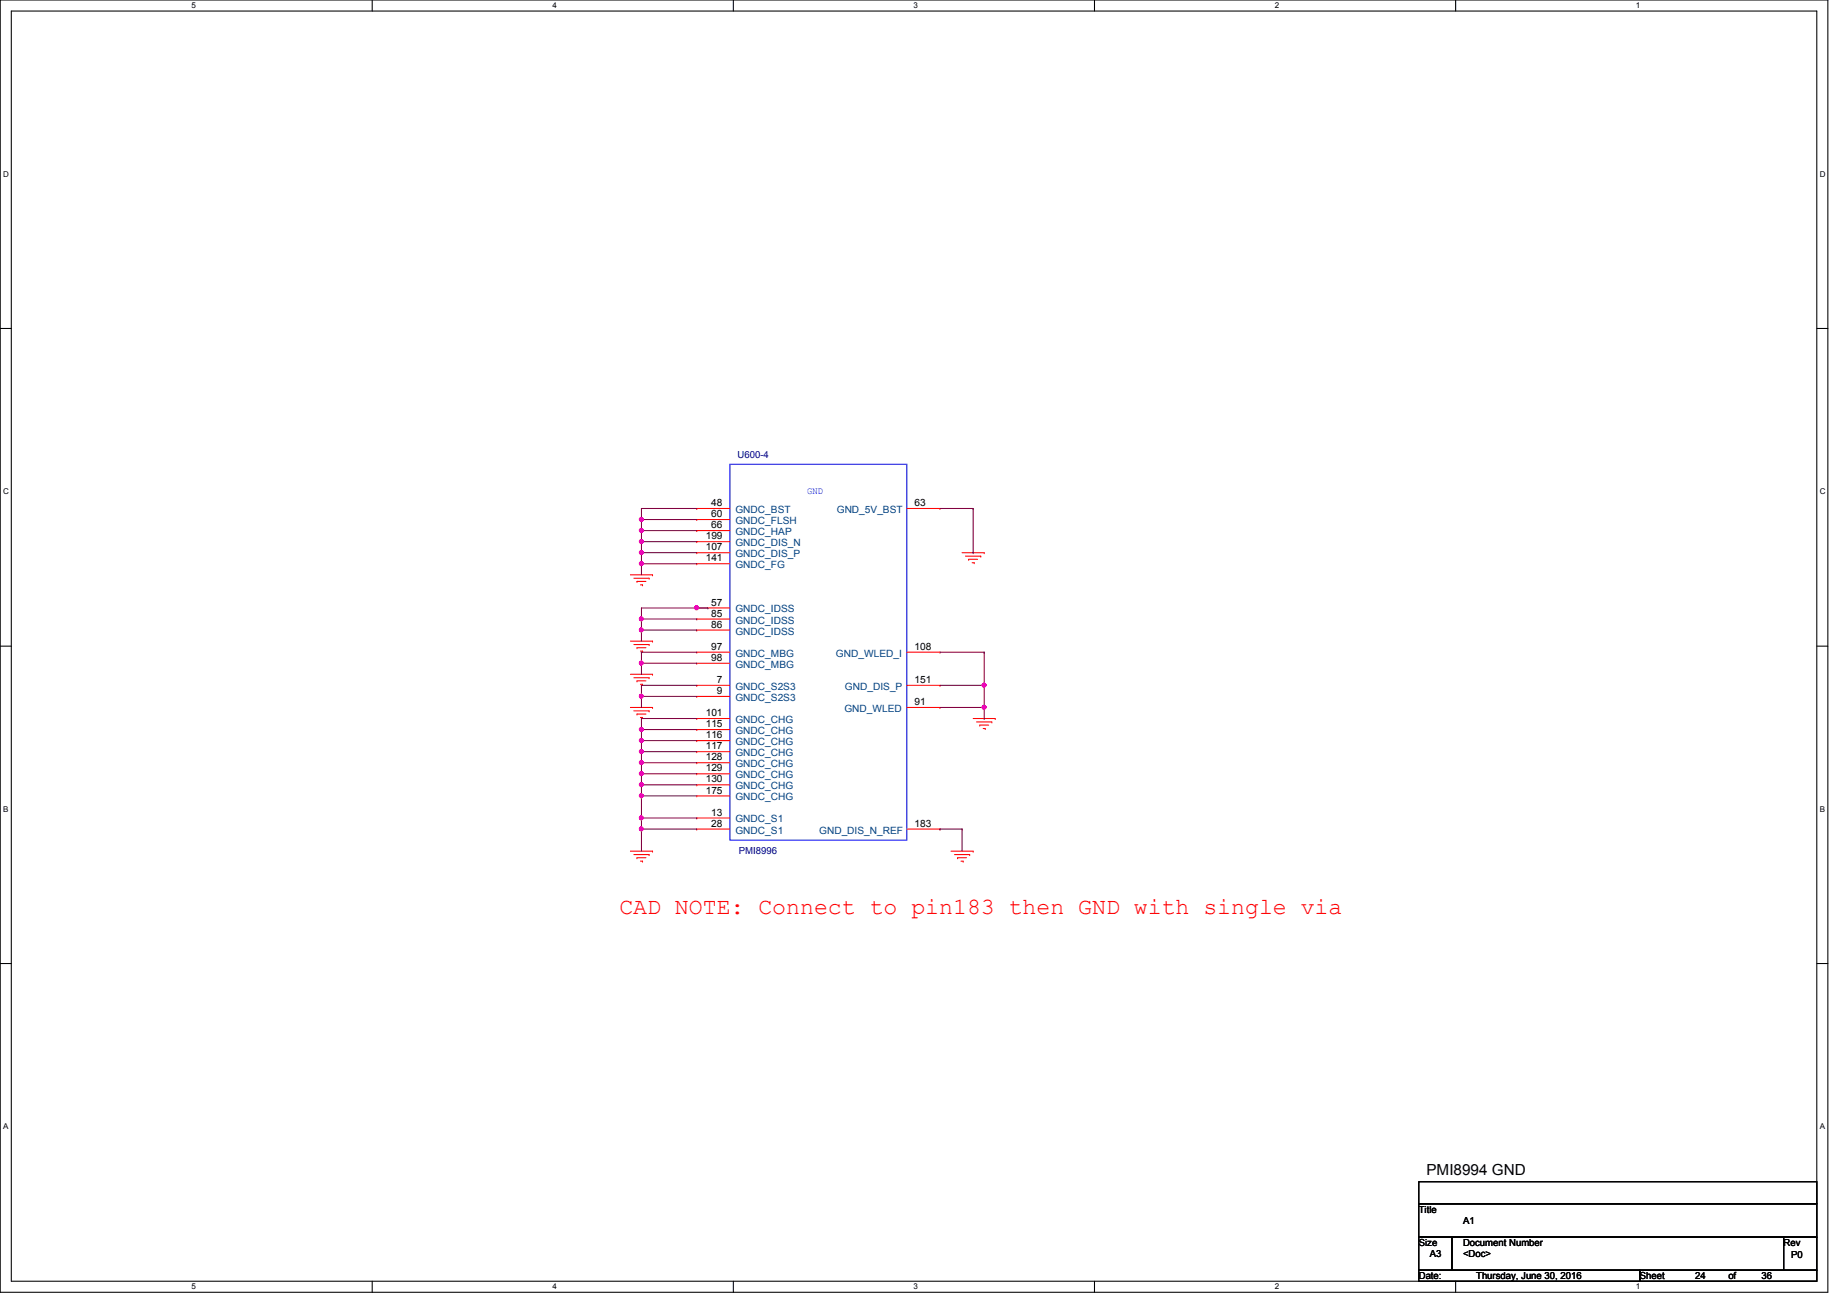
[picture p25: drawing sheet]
<svg xmlns="http://www.w3.org/2000/svg" width="297mm" height="210mm" viewBox="0 0 297 210" stroke-linecap="round" stroke-linejoin="round" font-family="sans-serif">
<defs><g id="words">
<text font-size="3.7" fill="#f00" x="99.6" y="147">CAD NOTE: Connect to pin183 then GND with single via</text>
<text font-size="2.5" x="229.4" y="188.9">PMI8994 GND</text>
<g font-size="1.6" fill="#000080">
<text x="118.6" y="73.6">U600-4</text>
<text x="118.8" y="137.3">PMI8996</text>
</g>
<g font-size="1.6">
<text x="114.4" y="81.4">48</text>
<text x="114.4" y="83.2">60</text>
<text x="147.1" y="81.4">63</text>
<text x="113.5" y="86.7">199</text>
<text x="113.5" y="88.5">107</text>
<text x="114.4" y="85">66</text>
<text x="113.5" y="90.3">141</text>
<text x="114.4" y="97.4">57</text>
<text x="114.4" y="99.2">85</text>
<text x="114.4" y="101">86</text>
<text x="114.4" y="104.5">97</text>
<text x="114.4" y="106.3">98</text>
<text x="147.1" y="104.5">108</text>
<text x="115.3" y="109.9">7</text>
<text x="115.3" y="111.6">9</text>
<text x="147.1" y="109.9">151</text>
<text x="147.1" y="113.4">91</text>
<text x="113.5" y="115.2">101</text>
<text x="113.5" y="117">115</text>
<text x="113.5" y="118.7">116</text>
<text x="113.5" y="120.5">117</text>
<text x="113.5" y="122.3">128</text>
<text x="113.5" y="124.1">129</text>
<text x="113.5" y="125.9">130</text>
<text x="113.5" y="127.6">175</text>
<text x="114.4" y="131.2">13</text>
<text x="114.4" y="133">28</text>
<text x="147.1" y="133">183</text>
<text x="228.2" y="195.1">Title</text>
<text x="235.3" y="196.8">A1</text>
<text x="228.2" y="200.4">Size</text>
<text x="230" y="202.2">A3</text>
<text x="235.3" y="200.4">Document Number</text>
<text x="235.3" y="202.2">&lt;Doc&gt;</text>
<text x="286.8" y="200.4">Rev</text>
<text x="288.1" y="202.4">P0</text>
<text x="228.2" y="205.7">Date:</text>
<text x="237.4" y="205.7">Thursday, June 30, 2016</text>
<text x="263.7" y="205.7">Sheet</text>
<text x="272.6" y="205.7">24</text>
<text x="278" y="205.7">of</text>
<text x="283.3" y="205.7">36</text>
</g>
<g font-size="1.6" fill="#004080">
<text x="118.3" y="82.5">GNDC_BST</text>
<text x="134.6" y="82.5">GND_5V_BST</text>
<text x="118.3" y="84.3">GNDC_FLSH</text>
<text x="118.3" y="86.1">GNDC_HAP</text>
<text x="118.3" y="87.8">GNDC_DIS_N</text>
<text x="118.3" y="89.6">GNDC_DIS_P</text>
<text x="118.3" y="91.4">GNDC_FG</text>
<text x="118.3" y="98.5">GNDC_IDSS</text>
<text x="118.3" y="100.3">GNDC_IDSS</text>
<text x="118.3" y="102.1">GNDC_IDSS</text>
<text x="118.3" y="105.6">GNDC_MBG</text>
<text x="118.3" y="107.4">GNDC_MBG</text>
<text x="134.4" y="105.6">GND_WLED_I</text>
<text x="118.3" y="111">GNDC_S2S3</text>
<text x="118.3" y="112.7">GNDC_S2S3</text>
<text x="135.9" y="111">GND_DIS_P</text>
<text x="118.3" y="116.3">GNDC_CHG</text>
<text x="118.3" y="118.1">GNDC_CHG</text>
<text x="118.3" y="119.8">GNDC_CHG</text>
<text x="135.8" y="114.5">GND_WLED</text>
<text x="118.3" y="121.6">GNDC_CHG</text>
<text x="118.3" y="123.4">GNDC_CHG</text>
<text x="118.3" y="125.2">GNDC_CHG</text>
<text x="118.3" y="127">GNDC_CHG</text>
<text x="118.3" y="128.7">GNDC_CHG</text>
<text x="118.3" y="132.3">GNDC_S1</text>
<text x="118.3" y="134.1">GNDC_S1</text>
<text x="131.7" y="134.1">GND_DIS_N_REF</text>
</g>
<text font-size="1.6" fill="#00f" x="129.8" y="79.5">GND</text>
<g font-size="1.3">
<text x="30.8" y="1.3">5</text>
<text x="88.9" y="1.3">4</text>
<text x="146.9" y="1.3">3</text>
<text x="205" y="1.3">2</text>
<text x="263.1" y="1.3">1</text>
<text x=".5" y="28.4">D</text>
<text x="292.6" y="28.4">D</text>
<text x=".5" y="79.5">C</text>
<text x="292.6" y="79.5">C</text>
<text x=".5" y="130.6">B</text>
<text x="292.6" y="130.6">B</text>
<text x=".5" y="181.7">A</text>
<text x="292.6" y="181.7">A</text>
<text x="30.8" y="207.4">5</text>
<text x="88.9" y="207.4">4</text>
<text x="146.9" y="207.4">3</text>
<text x="205" y="207.4">2</text>
<text x="263.1" y="207.4">1</text>
</g>
</g></defs>
<path d="M0 0h294v207.9h-294zM1.8 1.8h290.4v204.3h-290.4z" fill="none" stroke="#000" stroke-width=".17"/>
<g fill="#fff">
<path d="M30.8 .2h.7v1.4h-.7z"/>
<path d="M30.8 206.2h.7v1.4h-.7z"/>
</g>
<path d="M59.9 0v1.8M59.9 206.1v1.8" fill="none" stroke="#000" stroke-width=".17"/>
<g fill="#fff">
<path d="M88.9 .2h.6v1.4h-.6z"/>
<path d="M88.9 206.2h.6v1.4h-.6z"/>
</g>
<path d="M117.9 0v1.8M117.9 206.1v1.8" fill="none" stroke="#000" stroke-width=".17"/>
<g fill="#fff">
<path d="M146.9 .2h.7v1.4h-.7z"/>
<path d="M146.9 206.2h.7v1.4h-.7z"/>
</g>
<path d="M176 0v1.8M176 206.1v1.8" fill="none" stroke="#000" stroke-width=".17"/>
<g fill="#fff">
<path d="M205 .2h.7v1.4h-.7z"/>
<path d="M205 206.2h.7v1.4h-.7z"/>
</g>
<path d="M234.1 0v1.8M234.1 206.1v1.8" fill="none" stroke="#000" stroke-width=".17"/>
<g fill="#fff">
<path d="M263.1 .2h.7v1.4h-.7z"/>
<path d="M263.1 206.2h.7v1.4h-.7z"/>
<path d="M.5 27.3h.9v1.4h-.9z"/>
<path d="M292.6 27.3h.9v1.4h-.9z"/>
<path d="M.5 78.4h.9v1.4h-.9z"/>
<path d="M292.6 78.4h.9v1.4h-.9z"/>
</g>
<path d="M0 52.8h1.8M292.2 52.8h1.8" fill="none" stroke="#000" stroke-width=".17"/>
<g fill="#fff">
<path d="M.5 129.5h.8v1.4h-.8z"/>
<path d="M292.6 129.5h.9v1.4h-.9z"/>
</g>
<path d="M0 103.9h1.8M292.2 103.9h1.8" fill="none" stroke="#000" stroke-width=".17"/>
<g fill="#fff">
<path d="M.5 180.5h.8v1.4h-.8z"/>
<path d="M292.6 180.5h.9v1.4h-.9z"/>
</g>
<path d="M0 155h1.8M292.2 155h1.8M228.2 190.1h64v3.5h-64zM228.2 193.6h64v5.4h-64zM228.2 199h5.3v5.3h-5.3zM233.5 199h53.3v5.3h-53.3zM286.8 199h5.4v5.3h-5.4zM228.2 204.3h35.5v1.8h-35.5zM263.7 204.3h28.5v1.8h-28.5z" fill="none" stroke="#000" stroke-width=".17"/>
<g fill="none" stroke="#f00" stroke-width=".17">
<path d="M101.4 92.5h3.5M101.9 93h2.5M102.4 93.5h.1M102.4 93.5h1.5M103 94.1h.3M103.3 94.1h.1M104.4 93h.1M104.9 92.5h.1M112.1 81.8h.1M112.1 83.6h.1M112.1 85.3h.1M112.1 87.1h.1"/>
<path d="M112.1 88.9h.1M112.1 90.7h.1M112.1 97.8h.1M112.1 99.6h.1M112.1 88.9h5.3M112.1 81.8h5.3M112.1 83.6h5.3M112.1 85.3h5.3M112.1 87.1h5.3M112.1 90.7h5.3M112.1 97.8h5.3M112.1 99.6h5.3"/>
<path d="M145.8 81.8h5.4M151.2 81.8h.1M154.7 88.9h3.6M155.3 89.5h2.4M155.8 90h.1M155.8 90h1.4M156.3 90.5h.4M156.7 90.5h.1M157.7 89.5h.1M158.3 88.9h.1M101.4 103.1h3.5M101.4 108.5h3.5"/>
<path d="M101.4 113.8h3.5M101.9 103.7h2.5M101.9 109h2.5M101.9 114.3h2.5M102.4 104.2h.1M102.4 109.5h.1M102.4 114.9h.1M102.4 104.2h1.5M102.4 109.5h1.5M102.4 114.9h1.5M103 104.7h.3M103 110.1h.3"/>
<path d="M103 115.4h.3M103.3 104.7h.1M103.3 110.1h.1M103.3 115.4h.1M104.4 103.7h.1M104.4 109h.1M104.4 114.3h.1M104.9 103.1h.1M104.9 108.5h.1M104.9 113.8h.1M112.1 101.3h.1M112.1 104.9h.1"/>
<path d="M112.1 106.7h.1M112.1 110.2h.1M112.1 112h.1M112.1 115.6h.1M112.1 117.3h.1M112.1 119.1h.1M112.1 115.6h5.3M112.1 101.3h5.3M112.1 104.9h5.3M112.1 106.7h5.3M112.1 110.2h5.3M112.1 112h5.3"/>
<path d="M112.1 117.3h5.3M112.1 119.1h5.3M145.8 113.8h5.4M145.8 104.9h5.4M145.8 110.2h5.4M151.2 104.9h.1M151.2 110.2h.1M151.2 113.8h.1M156.5 115.6h3.6M157.1 116.1h2.4M157.6 116.6h.1M157.6 116.6h1.4"/>
<path d="M158.1 117.2h.4M158.5 117.2h.1M159.5 116.1h.1M160.1 115.6h.1M101.4 136.9h3.5M101.9 137.5h2.5M102.4 138h.1M102.4 138h1.5M103 138.5h.3M103.3 138.5h.1M104.4 137.5h.1M104.9 136.9h.1"/>
<path d="M112.1 120.9h.1M112.1 122.7h.1M112.1 124.5h.1M112.1 126.2h.1M112.1 128h.1M112.1 131.6h.1M112.1 133.3h.1M112.1 120.9h5.3M112.1 122.7h5.3M112.1 124.5h5.3M112.1 126.2h5.3M112.1 128h5.3"/>
<path d="M112.1 131.6h5.3M112.1 133.3h5.3M145.8 133.3h5.4M151.2 133.3h.1M152.9 136.9h3.6M153.5 137.5h2.5M154 138h.1M154 138h1.4M154.6 138.5h.3M154.9 138.5h.1M156 137.5h.1M156.5 136.9h.1"/>
</g>
<path d="M117.4 74.7h28.4v60.4h-28.4z" fill="none" stroke="#00f" stroke-width=".17"/>
<path d="M103.2 81.8h.1M103.2 83.6h.1M103.2 81.8h8.9M103.2 81.8v1.8M103.2 83.6h8.9" fill="none" stroke="#800040" stroke-width=".17"/>
<circle cx="103.1" cy="83.5" r=".32" fill="#f0f"/>
<circle cx="103.1" cy="83.5" r=".32" fill="none" stroke="#f0f" stroke-width=".17"/>
<path d="M103.2 83.6h.1M103.2 85.3h.1M103.2 83.6v1.7M103.2 85.3h8.9" fill="none" stroke="#800040" stroke-width=".17"/>
<circle cx="103.1" cy="85.3" r=".32" fill="#f0f"/>
<circle cx="103.1" cy="85.3" r=".32" fill="none" stroke="#f0f" stroke-width=".17"/>
<path d="M103.2 85.3h.1M103.2 87.1h.1M103.2 85.3v1.8M103.2 87.1h8.9" fill="none" stroke="#800040" stroke-width=".17"/>
<circle cx="103.1" cy="87.1" r=".32" fill="#f0f"/>
<circle cx="103.1" cy="87.1" r=".32" fill="none" stroke="#f0f" stroke-width=".17"/>
<path d="M103.2 87.1h.1M103.2 88.9h.1M103.2 87.1v1.8M103.2 88.9h8.9" fill="none" stroke="#800040" stroke-width=".17"/>
<circle cx="103.1" cy="88.9" r=".32" fill="#f0f"/>
<circle cx="103.1" cy="88.9" r=".32" fill="none" stroke="#f0f" stroke-width=".17"/>
<path d="M103.2 88.9h.1M103.2 90.7h.1M103.2 88.9v1.8M103.2 90.7h8.9" fill="none" stroke="#800040" stroke-width=".17"/>
<circle cx="103.1" cy="90.7" r=".32" fill="#f0f"/>
<circle cx="103.1" cy="90.7" r=".32" fill="none" stroke="#f0f" stroke-width=".17"/>
<path d="M103.2 90.7h.1M103.2 97.8h.1M103.2 90.7v1.8M103.2 97.8v1.8M103.2 104.9h.1M103.2 104.9v1.8M103.2 104.9h8.9" fill="none" stroke="#800040" stroke-width=".17"/>
<circle cx="103.1" cy="106.7" r=".32" fill="#f0f"/>
<circle cx="103.1" cy="106.7" r=".32" fill="none" stroke="#f0f" stroke-width=".17"/>
<path d="M103.2 97.8h8.9M112.1 97.8h.1M103.2 110.2h.1M103.2 110.2h8.9M103.2 110.2v1.8" fill="none" stroke="#800040" stroke-width=".17"/>
<circle cx="112" cy="97.8" r=".32" fill="#f0f"/>
<circle cx="112" cy="97.8" r=".32" fill="none" stroke="#f0f" stroke-width=".17"/>
<path d="M103.2 99.6h.1M103.2 99.6h8.9" fill="none" stroke="#800040" stroke-width=".17"/>
<circle cx="103.1" cy="99.5" r=".32" fill="#f0f"/>
<circle cx="103.1" cy="99.5" r=".32" fill="none" stroke="#f0f" stroke-width=".17"/>
<path d="M103.2 99.6h.1M103.2 99.6v1.7M103.2 101.3h.1M103.2 101.3h8.9" fill="none" stroke="#800040" stroke-width=".17"/>
<circle cx="103.1" cy="101.3" r=".32" fill="#f0f"/>
<circle cx="103.1" cy="101.3" r=".32" fill="none" stroke="#f0f" stroke-width=".17"/>
<path d="M103.2 101.3h.1M103.2 106.7h.1M103.2 112h.1M103.2 101.3v1.8M103.2 106.7v1.8M103.2 106.7h8.9M103.2 112h8.9" fill="none" stroke="#800040" stroke-width=".17"/>
<circle cx="103.1" cy="112" r=".32" fill="#f0f"/>
<circle cx="103.1" cy="112" r=".32" fill="none" stroke="#f0f" stroke-width=".17"/>
<path d="M103.2 112h.1M103.2 115.6h.1M103.2 117.3h.1M103.2 112v1.8M103.2 115.6v1.7M103.2 117.3h8.9" fill="none" stroke="#800040" stroke-width=".17"/>
<circle cx="103.1" cy="117.3" r=".32" fill="#f0f"/>
<circle cx="103.1" cy="117.3" r=".32" fill="none" stroke="#f0f" stroke-width=".17"/>
<path d="M103.2 117.3h.1M103.2 119.1h.1M103.2 117.3v1.8M103.2 119.1h8.9" fill="none" stroke="#800040" stroke-width=".17"/>
<circle cx="103.1" cy="119.1" r=".32" fill="#f0f"/>
<circle cx="103.1" cy="119.1" r=".32" fill="none" stroke="#f0f" stroke-width=".17"/>
<path d="M103.2 119.1h.1M103.2 119.1v1.8M103.2 120.9h.1M103.2 120.9h8.9" fill="none" stroke="#800040" stroke-width=".17"/>
<circle cx="103.1" cy="120.9" r=".32" fill="#f0f"/>
<circle cx="103.1" cy="120.9" r=".32" fill="none" stroke="#f0f" stroke-width=".17"/>
<path d="M103.2 120.9h.1M103.2 122.7h.1M103.2 120.9v1.8M103.2 122.7h8.9" fill="none" stroke="#800040" stroke-width=".17"/>
<circle cx="103.1" cy="122.7" r=".32" fill="#f0f"/>
<circle cx="103.1" cy="122.7" r=".32" fill="none" stroke="#f0f" stroke-width=".17"/>
<path d="M103.2 122.7h.1M103.2 124.5h.1M103.2 122.7v1.8M103.2 124.5h8.9" fill="none" stroke="#800040" stroke-width=".17"/>
<circle cx="103.1" cy="124.4" r=".32" fill="#f0f"/>
<circle cx="103.1" cy="124.4" r=".32" fill="none" stroke="#f0f" stroke-width=".17"/>
<path d="M103.2 124.5h.1M103.2 126.2h.1M103.2 124.5v1.7M103.2 126.2h8.9" fill="none" stroke="#800040" stroke-width=".17"/>
<circle cx="103.1" cy="126.2" r=".32" fill="#f0f"/>
<circle cx="103.1" cy="126.2" r=".32" fill="none" stroke="#f0f" stroke-width=".17"/>
<path d="M103.2 126.2h.1M103.2 128h.1M103.2 126.2v5.4M103.2 128h8.9" fill="none" stroke="#800040" stroke-width=".17"/>
<circle cx="103.1" cy="128" r=".32" fill="#f0f"/>
<circle cx="103.1" cy="128" r=".32" fill="none" stroke="#f0f" stroke-width=".17"/>
<path d="M103.2 133.3h.1M103.2 133.3h8.9" fill="none" stroke="#800040" stroke-width=".17"/>
<circle cx="103.1" cy="133.3" r=".32" fill="#f0f"/>
<circle cx="103.1" cy="133.3" r=".32" fill="none" stroke="#f0f" stroke-width=".17"/>
<path d="M103.2 115.6h.1M103.2 115.6h8.9M103.2 133.3h.1M103.2 131.6h.1M103.2 133.3v3.6M103.2 131.6h8.9" fill="none" stroke="#800040" stroke-width=".17"/>
<circle cx="103.1" cy="131.5" r=".32" fill="#f0f"/>
<circle cx="103.1" cy="131.5" r=".32" fill="none" stroke="#f0f" stroke-width=".17"/>
<path d="M151.2 81.8h5.3M156.5 88.9h.1M156.5 81.8h.1M156.5 81.8v7.1M151.2 104.9h7.1M158.3 104.9h.1M158.3 110.2h.1M158.3 104.9v5.3M103.2 131.6h.1M103.2 131.6v1.7" fill="none" stroke="#800040" stroke-width=".17"/>
<circle cx="158.3" cy="110.2" r=".32" fill="#f0f"/>
<circle cx="158.3" cy="110.2" r=".32" fill="none" stroke="#f0f" stroke-width=".17"/>
<path d="M151.2 110.2h7.1M151.2 113.8h7.1M158.3 110.2h.1M158.3 113.8h.1M158.3 115.6h.1M158.3 110.2v5.4" fill="none" stroke="#800040" stroke-width=".17"/>
<circle cx="158.3" cy="113.8" r=".32" fill="#f0f"/>
<circle cx="158.3" cy="113.8" r=".32" fill="none" stroke="#f0f" stroke-width=".17"/>
<path d="M112.1 97.8h1.7M113.8 97.8h.1M151.2 133.3h.1M151.2 133.3h3.5M154.7 133.3h.1M154.7 133.3v3.6" fill="none" stroke="#800040" stroke-width=".17"/>
<circle cx="103.1" cy="83.5" r=".32" fill="#f0f"/>
<circle cx="103.1" cy="83.5" r=".32" fill="none" stroke="#f0f" stroke-width=".17"/>
<circle cx="103.1" cy="85.3" r=".32" fill="#f0f"/>
<circle cx="103.1" cy="85.3" r=".32" fill="none" stroke="#f0f" stroke-width=".17"/>
<circle cx="103.1" cy="87.1" r=".32" fill="#f0f"/>
<circle cx="103.1" cy="87.1" r=".32" fill="none" stroke="#f0f" stroke-width=".17"/>
<circle cx="103.1" cy="88.9" r=".32" fill="#f0f"/>
<circle cx="103.1" cy="88.9" r=".32" fill="none" stroke="#f0f" stroke-width=".17"/>
<circle cx="103.1" cy="90.7" r=".32" fill="#f0f"/>
<circle cx="103.1" cy="90.7" r=".32" fill="none" stroke="#f0f" stroke-width=".17"/>
<circle cx="103.1" cy="106.7" r=".32" fill="#f0f"/>
<circle cx="103.1" cy="106.7" r=".32" fill="none" stroke="#f0f" stroke-width=".17"/>
<circle cx="112" cy="97.8" r=".32" fill="#f0f"/>
<circle cx="112" cy="97.8" r=".32" fill="none" stroke="#f0f" stroke-width=".17"/>
<circle cx="103.1" cy="99.5" r=".32" fill="#f0f"/>
<circle cx="103.1" cy="99.5" r=".32" fill="none" stroke="#f0f" stroke-width=".17"/>
<circle cx="103.1" cy="101.3" r=".32" fill="#f0f"/>
<circle cx="103.1" cy="101.3" r=".32" fill="none" stroke="#f0f" stroke-width=".17"/>
<circle cx="103.1" cy="112" r=".32" fill="#f0f"/>
<circle cx="103.1" cy="112" r=".32" fill="none" stroke="#f0f" stroke-width=".17"/>
<circle cx="103.1" cy="117.3" r=".32" fill="#f0f"/>
<circle cx="103.1" cy="117.3" r=".32" fill="none" stroke="#f0f" stroke-width=".17"/>
<circle cx="103.1" cy="119.1" r=".32" fill="#f0f"/>
<circle cx="103.1" cy="119.1" r=".32" fill="none" stroke="#f0f" stroke-width=".17"/>
<circle cx="103.1" cy="120.9" r=".32" fill="#f0f"/>
<circle cx="103.1" cy="120.9" r=".32" fill="none" stroke="#f0f" stroke-width=".17"/>
<circle cx="103.1" cy="122.7" r=".32" fill="#f0f"/>
<circle cx="103.1" cy="122.7" r=".32" fill="none" stroke="#f0f" stroke-width=".17"/>
<circle cx="103.1" cy="124.4" r=".32" fill="#f0f"/>
<circle cx="103.1" cy="124.4" r=".32" fill="none" stroke="#f0f" stroke-width=".17"/>
<circle cx="103.1" cy="126.2" r=".32" fill="#f0f"/>
<circle cx="103.1" cy="126.2" r=".32" fill="none" stroke="#f0f" stroke-width=".17"/>
<circle cx="103.1" cy="128" r=".32" fill="#f0f"/>
<circle cx="103.1" cy="128" r=".32" fill="none" stroke="#f0f" stroke-width=".17"/>
<circle cx="103.1" cy="133.3" r=".32" fill="#f0f"/>
<circle cx="103.1" cy="133.3" r=".32" fill="none" stroke="#f0f" stroke-width=".17"/>
<circle cx="103.1" cy="131.5" r=".32" fill="#f0f"/>
<circle cx="103.1" cy="131.5" r=".32" fill="none" stroke="#f0f" stroke-width=".17"/>
<circle cx="158.3" cy="110.2" r=".32" fill="#f0f"/>
<circle cx="158.3" cy="110.2" r=".32" fill="none" stroke="#f0f" stroke-width=".17"/>
<circle cx="158.3" cy="113.8" r=".32" fill="#f0f"/>
<circle cx="158.3" cy="113.8" r=".32" fill="none" stroke="#f0f" stroke-width=".17"/>
<use href="#words"/>
</svg>
